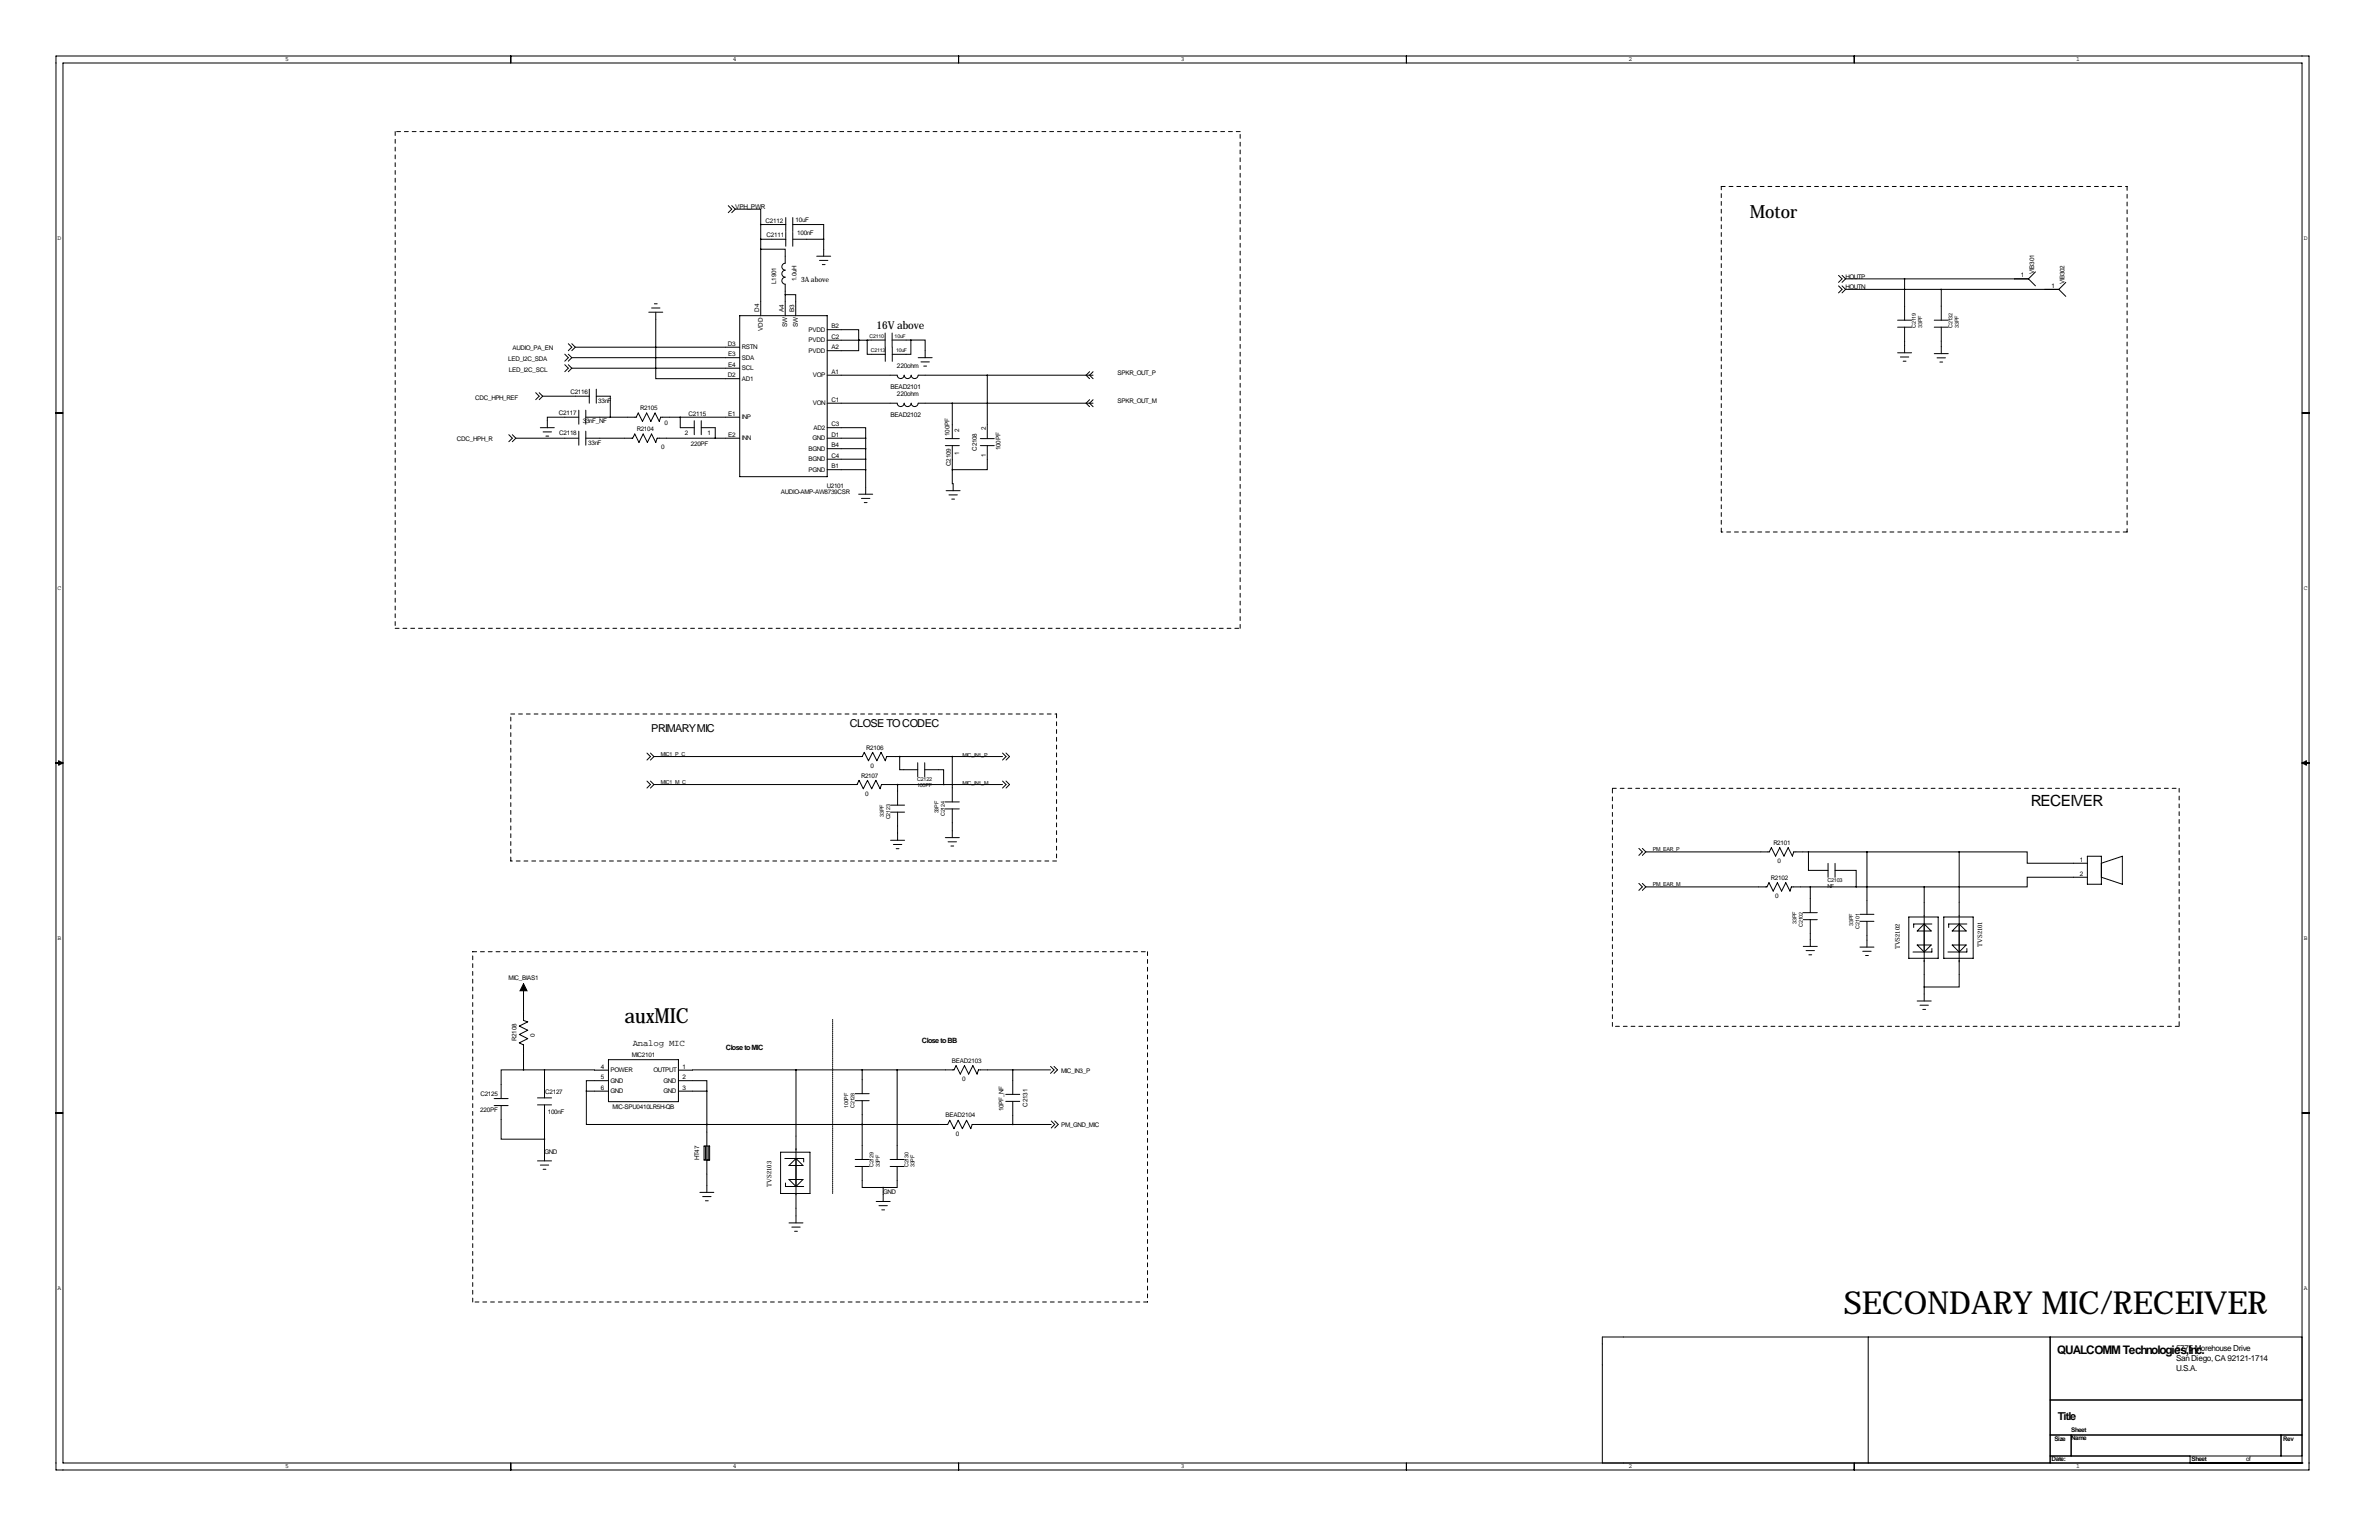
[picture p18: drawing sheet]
<svg xmlns="http://www.w3.org/2000/svg" width="864mm" height="559mm" viewBox="0 0 864 559" stroke-linecap="round" stroke-linejoin="round" font-family="sans-serif">
<defs><g id="words">
<text font-size="11.5" x="669.3" y="476.8">SECONDARY MIC/RECEIVER</text>
<text font-size="7.6" x="226.7" y="371.3">auxMIC</text>
<text font-size="6.6" x="635.2" y="79.2">Motor</text>
<text font-size="5.6" x="737.2" y="292.5">RECEIVER</text>
<text font-size="4.3" x="746.8" y="491.2">QUALCOMM Technologies,Inc.</text>
<g font-size="4">
<text x="318.2" y="119.2">16V above</text>
<text x="308.5" y="263.9">CLOSE TO CODEC</text>
<text x="236.4" y="265.7">PRIMARY MIC</text>
<text x="747" y="515.1">Title</text>
</g>
<text font-size="3.3" x="229.7" y="379.4">Analog MIC</text>
<g font-size="3">
<text x="789.9" y="490.1">5775 Morehouse Drive</text>
<text x="789.9" y="497.6">U.S.A.</text>
<text x="789.9" y="493.8">San Diego, CA 92121-1714</text>
</g>
<g font-size="2.6">
<text x="290.8" y="102.3">3A above</text>
<text x="263.4" y="381.1">Close to MIC</text>
<text x="334.6" y="378.6">Close to BB</text>
</g>
<g font-size="2.4">
<text x="266.9" y="75.9">VPH_PWR</text>
<text x="325.6" y="133.6">220ohm</text>
<text x="323.2" y="141">BEAD2101</text>
<text x="325.6" y="143.8">220ohm</text>
<text x="323.2" y="151.2">BEAD2102</text>
</g>
<g font-size="2.3">
<text x="103.5" y="22.2">5</text>
<text x="266" y="22.2">4</text>
<text x="428.6" y="22.2">3</text>
<text x="591.2" y="22.2">2</text>
<text x="753.7" y="22.2">1</text>
<text x="277.9" y="81">C2112</text>
<text x="288.8" y="80.5">10uF</text>
<text x="20.9" y="87">D</text>
<text x="278.3" y="86.1">C2111</text>
<text x="289.4" y="85.3">100nF</text>
<text x="836.3" y="87">D</text>
<text x="670" y="101.2">HOUTP</text>
<text x="733.6" y="100.7">1</text>
<text x="738.4" y="99.3" transform="rotate(-90 738.4 99.3)">VIB301</text>
<text x="281.7" y="103" transform="rotate(-90 281.7 103)">L1901</text>
<text x="289.1" y="102" transform="rotate(-90 289.1 102)">1.0uH</text>
<text x="670" y="105">HOUTN</text>
<text x="744.7" y="104.5">1</text>
<text x="749.4" y="103.1" transform="rotate(-90 749.4 103.1)">VIB302</text>
<text x="275.6" y="113" transform="rotate(-90 275.6 113)">D4</text>
<text x="284.5" y="113" transform="rotate(-90 284.5 113)">A4</text>
<text x="288.3" y="113" transform="rotate(-90 288.3 113)">B3</text>
<text x="276.9" y="119.9" transform="rotate(-90 276.9 119.9)">VDD</text>
<text x="285.8" y="118.7" transform="rotate(-90 285.8 118.7)">SW</text>
<text x="289.6" y="118.7" transform="rotate(-90 289.6 118.7)">SW</text>
<text x="301.8" y="119.1">B2</text>
<text x="264.2" y="125.5">D3</text>
<text x="293.5" y="120.4">PVDD</text>
<text x="293.5" y="124.2">PVDD</text>
<text x="301.8" y="122.9">C2</text>
<text x="184.4" y="131.1">LED_I2C_SDA</text>
<text x="186" y="126.9">AUDIO_PA_EN</text>
<text x="264.4" y="129.3">E3</text>
<text x="269.3" y="126.8">RSTN</text>
<text x="269.3" y="130.6">SDA</text>
<text x="293.5" y="128">PVDD</text>
<text x="301.8" y="126.7">A2</text>
<text x="184.7" y="134.9">LED_I2C_SCL</text>
<text x="264.2" y="136.9">D2</text>
<text x="264.4" y="133.1">E4</text>
<text x="269.3" y="134.4">SCL</text>
<text x="295" y="136.9">VOP</text>
<text x="301.8" y="135.6">A1</text>
<text x="405.7" y="135.9">SPKR_OUT_P</text>
<text x="207" y="143.1">C2116</text>
<text x="269.3" y="138.2">AD1</text>
<text x="172.4" y="145">CDC_HPH_REF</text>
<text x="217.1" y="146.3">33nF</text>
<text x="232.4" y="148.8">R2105</text>
<text x="295" y="147.1">VON</text>
<text x="301.8" y="145.8">C1</text>
<text x="405.7" y="146.1">SPKR_OUT_M</text>
<text x="202.9" y="150.5">C2117</text>
<text x="211.6" y="153.4">33nF_NF</text>
<text x="241.3" y="154.2">0</text>
<text x="249.9" y="150.9">C2115</text>
<text x="264.4" y="150.9">E1</text>
<text x="269.3" y="152.2">INP</text>
<text x="295.3" y="156">AD2</text>
<text x="301.8" y="154.7">C3</text>
<text x="165.9" y="160">CDC_HPH_R</text>
<text x="203" y="157.9">C2118</text>
<text x="213.5" y="161.4">33nF</text>
<text x="231.1" y="156.5">R2104</text>
<text x="248.5" y="157.7">2</text>
<text x="250.8" y="161.9">220PF</text>
<text x="256.8" y="157.7">1</text>
<text x="264.4" y="158.5">E2</text>
<text x="269.3" y="159.8">INN</text>
<text x="294.9" y="159.8">GND</text>
<text x="301.8" y="158.5">D1</text>
<text x="344.7" y="158.1" transform="rotate(-90 344.7 158.1)">100PF</text>
<text x="348.2" y="156.9" transform="rotate(-90 348.2 156.9)">2</text>
<text x="357.9" y="156.1" transform="rotate(-90 357.9 156.1)">2</text>
<text x="240" y="163.1">0</text>
<text x="293.5" y="163.6">BGND</text>
<text x="293.5" y="167.4">BGND</text>
<text x="301.8" y="162.3">B4</text>
<text x="301.8" y="166.1">C4</text>
<text x="348.2" y="165.2" transform="rotate(-90 348.2 165.2)">1</text>
<text x="354.6" y="163.6" transform="rotate(-90 354.6 163.6)">C2108</text>
<text x="357.9" y="165.9" transform="rotate(-90 357.9 165.9)">1</text>
<text x="363.2" y="163.3" transform="rotate(-90 363.2 163.3)">100PF</text>
<text x="293.5" y="171.2">PGND</text>
<text x="301.8" y="169.9">B1</text>
<text x="345.2" y="169" transform="rotate(-90 345.2 169)">C2109</text>
<text x="283.5" y="179.3">AUDIO-AMP-AW8739CSR</text>
<text x="300.1" y="177">U2101</text>
<text x="20.9" y="214">C</text>
<text x="836.3" y="214">C</text>
<text x="314.5" y="272">R2106</text>
<text x="315.9" y="278.6">0</text>
<text x="312.6" y="282.1">R2107</text>
<text x="314.1" y="288.8">0</text>
<text x="643.7" y="306.6">R2101</text>
<text x="645.2" y="313.2">0</text>
<text x="755" y="312.7">1</text>
<text x="755" y="317.8">2</text>
<text x="642.9" y="319.3">R2102</text>
<text x="644.4" y="325.9">0</text>
<text x="20.9" y="341">B</text>
<text x="836.3" y="341">B</text>
<text x="689.6" y="344.5" transform="rotate(-90 689.6 344.5)">TVS2102</text>
<text x="719.5" y="343.6" transform="rotate(-90 719.5 343.6)">TVS2101</text>
<text x="184.6" y="355.7">MIC_BIAS1</text>
<text x="187.5" y="377.7" transform="rotate(-90 187.5 377.7)">R2108</text>
<text x="194.1" y="376.2" transform="rotate(-90 194.1 376.2)">0</text>
<text x="229.4" y="383.5">MIC2101</text>
<text x="218.2" y="387.8">4</text>
<text x="221.6" y="389.1">POWER</text>
<text x="237.2" y="389.1">OUTPUT</text>
<text x="247.8" y="387.8">1</text>
<text x="345.5" y="385.7">BEAD2103</text>
<text x="385.2" y="389.2">MIC_IN3_P</text>
<text x="218.2" y="391.6">5</text>
<text x="218.2" y="395.4">6</text>
<text x="221.6" y="392.9">GND</text>
<text x="240.9" y="392.9">GND</text>
<text x="247.8" y="391.6">2</text>
<text x="247.8" y="395.4">3</text>
<text x="349.3" y="392.3">0</text>
<text x="174.4" y="397.6">C2125</text>
<text x="197.9" y="397">C2127</text>
<text x="221.6" y="396.7">GND</text>
<text x="240.9" y="396.7">GND</text>
<text x="373" y="401.5" transform="rotate(-90 373 401.5)">C2131</text>
<text x="174.3" y="403.5">220PF</text>
<text x="198.8" y="404.2">100nF</text>
<text x="222.4" y="402.3">MIC-SPU0410LR5H-QB</text>
<text x="343.3" y="405.5">BEAD2104</text>
<text x="364.3" y="403.2" transform="rotate(-90 364.3 403.2)">10PF_NF</text>
<text x="347" y="412.1">0</text>
<text x="385.2" y="408.8">PM_GND_MIC</text>
<text x="197.7" y="418.7">GND</text>
<text x="253.8" y="420.9" transform="rotate(-90 253.8 420.9)">HT47</text>
<text x="280.1" y="430.6" transform="rotate(-90 280.1 430.6)">TVS2103</text>
<text x="320.6" y="433.4">GND</text>
<text x="20.9" y="468">A</text>
<text x="836.3" y="468">A</text>
<text x="751.8" y="519.6">Sheet</text>
<text x="745.7" y="522.7">Size</text>
<text x="751.8" y="522.5">Name</text>
<text x="828.8" y="523">Rev</text>
<text x="103.5" y="532.8">5</text>
<text x="266" y="532.8">4</text>
<text x="428.6" y="532.8">3</text>
<text x="591.2" y="532.8">2</text>
<text x="744.7" y="530.1">Date:</text>
<text x="753.7" y="532.8">1</text>
<text x="795.5" y="530.1">Sheet</text>
<text x="815.3" y="530.1">of</text>
</g>
<g font-size="2">
<text x="695.5" y="119" transform="rotate(-90 695.5 119)">C2119</text>
<text x="697.7" y="119" transform="rotate(-90 697.7 119)">33PF</text>
<text x="708.8" y="119" transform="rotate(-90 708.8 119)">C2132</text>
<text x="711" y="119" transform="rotate(-90 711 119)">33PF</text>
<text x="239.9" y="274.3">MIC1_P_C</text>
<text x="349.5" y="274.5">MIC_IN1_P</text>
<text x="239.9" y="284.4">MIC1_M_C</text>
<text x="332.9" y="283.4">C2122</text>
<text x="332.9" y="285.6">100PF</text>
<text x="349.5" y="284.7">MIC_IN1_M</text>
<text x="320.8" y="296.3" transform="rotate(-90 320.8 296.3)">33PF</text>
<text x="323.1" y="297.3" transform="rotate(-90 323.1 297.3)">C2123</text>
<text x="340.7" y="295.1" transform="rotate(-90 340.7 295.1)">33PF</text>
<text x="342.9" y="296.1" transform="rotate(-90 342.9 296.1)">C2124</text>
<text x="600" y="308.9">PM_EAR_P</text>
<text x="600" y="321.6">PM_EAR_M</text>
<text x="663.3" y="319.9">C2103</text>
<text x="663.3" y="322.2">NF</text>
<text x="652.1" y="335.3" transform="rotate(-90 652.1 335.3)">33PF</text>
<text x="672.7" y="335.9" transform="rotate(-90 672.7 335.9)">33PF</text>
<text x="654.4" y="336.3" transform="rotate(-90 654.4 336.3)">C2102</text>
<text x="675" y="336.9" transform="rotate(-90 675 336.9)">C2101</text>
<text x="307.9" y="402" transform="rotate(-90 307.9 402)">100PF</text>
<text x="310.2" y="402" transform="rotate(-90 310.2 402)">C2128</text>
<text x="317" y="423.5" transform="rotate(-90 317 423.5)">C2129</text>
<text x="319.3" y="423.5" transform="rotate(-90 319.3 423.5)">33PF</text>
<text x="329.7" y="423.5" transform="rotate(-90 329.7 423.5)">C2130</text>
<text x="332" y="423.5" transform="rotate(-90 332 423.5)">33PF</text>
</g>
<g font-size="1.9">
<text x="315.6" y="122.8">C2110</text>
<text x="324.8" y="122.8">10uF</text>
<text x="316.1" y="127.9">C2113</text>
<text x="325.3" y="127.9">10uF</text>
</g>
</g></defs>
<g fill="none" stroke="#000" stroke-width=".36">
<path d="M20.3 20.3h817.9v513.1h-817.9zM22.9 22.9h812.8v508h-812.8zM185.4 20.3v2.6M348 20.3v2.6M510.5 20.3v2.6M673.1 20.3v2.6M264.4 74.6l1.2 1.3-1.2 1.3M265.6 74.6l1.3 1.3M266.9 75.9h9.2v5.6M266.9 75.9l-1.3 1.3M285.2 78.9v5.1M287.8 78.9v5.1"/>
<path d="M276.1 90.4h8.9v5.1a1.27 1.27 0 0 0-1.2 1.3 1.27 1.27 0 0 0 1.2 1.2 1.27 1.27 0 0 0-1.2 1.3 1.27 1.27 0 0 0 1.2 1.3 1.27 1.27 0 0 0-1.2 1.2 1.27 1.27 0 0 0 1.2 1.3v11.5M276.1 81.5v33.1M276.1 81.5h9.1M276.1 86.8h9.1M285.2 84.3v5.1M287.8 81.5h11.2v5.3M287.8 84.3v5.1M287.8 86.8h11.2M296.5 93h5M297.5 94.5h3M298.5 96h1M299 86.8v6.2"/>
<path d="M667.4 99.9l1.3 1.3-1.3 1.3M668.7 99.9l1.3 1.3M738.9 98.7l-2.6 2.5M235.5 113.3h5.1M236.5 111.8h3.1M237.5 110.2h1.1M238 113.3v24.1h30.5M268.5 114.6h31.8v58.4h-31.8zM285 106.9h3.8v7.7M300.3 119.6h11.4v3.8M667.4 103.7l1.3 1.3-1.3 1.3M668.7 103.7l1.3 1.3"/>
<path d="M670 101.2h66.3M670 105h77.4M670 101.2l-1.3 1.3M670 105l-1.3 1.3M688.8 118.7h5.1M688.8 116.2h5.1M691.4 101.2v15M691.4 118.7v9.3M702.2 118.7h5M702.2 116.2h5M704.7 105v11.2M704.7 118.7v9.6"/>
<path d="M736.3 101.2l2.6 2.5M747.4 105l2.5 2.5M749.9 102.5l-2.5 2.5M205 132.3l1.3 1.3-1.3 1.3M205 128.5l1.3 1.3-1.3 1.3M206.3 124.7l1.3 1.3-1.3 1.3M206.3 132.3l1.3 1.3M206.3 128.5l1.3 1.3M207.6 129.8h60.9M207.6 133.6h60.9M207.6 124.7l1.2 1.3M207.6 133.6l-1.3 1.3"/>
<path d="M207.6 129.8l-1.3 1.3M208.8 126h59.7M208.8 126l-1.2 1.3M300.3 136.1h25.4a1.27 1.27 0 0 0 1.2 1.3 1.27 1.27 0 0 0 1.3-1.2 1.27 1.27 0 0 0 1.3 1.2 1.27 1.27 0 0 0 1.3-1.2 1.27 1.27 0 0 0 1.2 1.2 1.27 1.27 0 0 0 1.3-1.2l63.5-.1M300.3 123.4h14.5M311.7 123.4v3.9h-11.4M311.7 123.4h.1M314.8 123.4v5.2h6.6M321.3 123.4h-6.5M321.3 120.9v5M321.4 126v5.1M323.8 123.4h6.9"/>
<path d="M323.8 120.9v5M323.9 126v5.1M330.7 123.4h5.1v6.4M330.7 123.4v5.2h-6.8M333.3 129.8h5.1M334.3 131.3h3.1M335.3 132.8h1M358.4 136.1v23.1M395.5 134.9l-1.2 1.2 1.2 1.3M396.8 134.9l-1.3 1.2 1.3 1.3M688.8 128h5.1M689.9 129.5h3"/>
<path d="M690.9 131.1h1M702.2 128.3h5M703.2 129.8h3M704.2 131.4h1M20.3 149.9h2.6M184.7 157.7l1.3 1.3-1.3 1.3M186 157.7l1.2 1.3M187.2 159h22.9M187.2 159l-1.2 1.3M194.5 142.5l1.2 1.3-1.2 1.2M195.7 142.5l1.3 1.3M196.1 155.2h5.1"/>
<path d="M197 143.8h16.9M197 143.8l-1.3 1.2M197.2 156.7h3M198.2 158.2h1M210.1 151.4h-11.4v3.8M210.1 148.8v5.1M210.1 156.5v5M212.6 159h17.1l.7-1.5 1.6 3 1.5-3 1.5 3 1.5-3 1.5 3 .6-1.5h29.9M212.6 151.4h18.3l.8-1.5 1.5 3 1.5-3 1.6 3 1.5-3 1.5 3 .5-1.5h28.7M212.6 148.8v5.1M212.6 156.5v5M213.9 141.2v5.1"/>
<path d="M216.5 141.2v5.1M216.5 143.8h5v7.6M246.9 151.4v3.8h5.1M252 152.7v5M254.6 155.2h5v3.8M254.6 152.7v5M300.3 146.3h25.4a1.27 1.27 0 0 0 1.2 1.2 1.27 1.27 0 0 0 1.3-1.2 1.27 1.27 0 0 0 1.3 1.2 1.27 1.27 0 0 0 1.3-1.2 1.27 1.27 0 0 0 1.2 1.2 1.27 1.27 0 0 0 1.3-1.2h63.5M300.3 155.2h13.9v3.8M300.3 159h13.9M314.2 159v20.3M343.2 159.2h5M345.7 146.3v12.9"/>
<path d="M355.9 159.2h5M395.5 145l-1.2 1.3 1.2 1.3M396.8 145l-1.3 1.3 1.3 1.3M835.7 149.9h2.5M300.3 170.4h13.9M300.3 162.8h13.9M300.3 166.6h13.9M311.7 179.3h5.1M343.2 161.7h5M343.5 178.1h5M344.5 179.6h3M345.7 170.4v5.1h.3v2.6"/>
<path d="M345.7 161.7v8.7M355.9 161.7h5M358.4 161.7v8.7h-12.7M312.7 180.8h3.1M313.7 182.4h1.1M345.5 181.1h1M20.3 276.9h2.6M21.3 276.1l1.6 .8-1.6 .7zM234.8 273.3l1.3 1.2-1.3 1.3M236.1 273.3l1.3 1.2M237.4 274.5h75.6l.7-1.5 1.6 3 1.5-3 1.5 3 1.5-3 1.6 3 .5-1.5h42M237.4 274.5l-1.3 1.3"/>
<path d="M326.6 274.5v4.8h6.5M333.1 276.8v5M335.7 279.3h6.8v5.4M335.7 276.8v5M345.7 274.5v16.5M363.9 273.3l1.3 1.2-1.3 1.3M365.2 273.3l1.3 1.2-1.3 1.3M835.7 276.9h2.5M835.7 276.9l1.5-.8v1.5zM234.8 283.4l1.3 1.3-1.3 1.3M236.1 283.4l1.3 1.3M237.4 284.7h73.7l.8-1.5 1.5 3 1.5-3 1.5 3 1.6-3 1.5 3 .5-1.5h43.9"/>
<path d="M237.4 284.7l-1.3 1.3M323.3 292.2h5.1M323.3 294.7h5.1M325.8 284.7v7.5M325.8 294.7v10.2M343.2 291h5M343.2 293.5h5M345.7 293.5v10.4M363.9 283.4l1.3 1.3-1.3 1.3M365.2 283.4l1.3 1.3-1.3 1.3M323.3 304.9h5.1M324.3 306.4h3.1"/>
<path d="M325.3 307.9h1M343.2 303.9h5M344.2 305.5h3M345.2 307h1M594.9 307.8l1.3 1.3-1.3 1.3M596.2 307.8l1.3 1.3M597.5 309.1h44.8l.7-1.5 1.6 3 1.5-3 1.5 3 1.5-3 1.5 3 .6-1.5h60M597.5 309.1l-1.3 1.3M656.5 309.1v6.7h7.1M663.6 313.3v5.1M666.1 315.8h7.7v6M666.1 313.3v5.1"/>
<path d="M677.7 309.1v22.7M711.2 309.1h24.7v4.1h21.8M711.2 309.1v49h-12.7M757.7 318.3h-21.8v3.5h-37.4M757.7 310.7h5.1v10.2h-5.1zM762.8 313.2l7.6-2.5v10.2l-7.6-2.6M594.9 320.5l1.3 1.3-1.3 1.3M596.2 320.5l1.3 1.3M597.5 321.8h43.9l.8-1.5 1.5 3 1.5-3 1.5 3 1.6-3 1.5 3 .5-1.5h48.2M597.5 321.8l-1.3 1.3M654.6 331.2h5.1M654.6 333.7h5.1"/>
<path d="M657.1 321.8v9.4M657.1 333.7v9.7M675.2 331.8h5.1M675.2 334.3h5.1M677.7 334.3v9.4M692.9 332.7h10.7v15h-10.7zM698.5 321.8v41.4M698.5 335.3l2.5 2.5h-5zM701.3 335.3h-6.6v1.2M705.6 332.7h10.7v15h-10.7zM711.2 335.3l2.5 2.5h-5zM714 335.3h-6.6v1.2"/>
<path d="M190 357v13.3l1.6 .5-3.1 1.5 3.1 1.5-3.1 1.6 3.1 1.5-3.1 1.5 1.5 .8v9M654.6 343.4h5.1M655.6 344.9h3.1M656.6 346.5h1.1M675.2 343.7h5.1M676.2 345.2h3M677.2 346.7h1M696 342.9h5l-2.5 2.5zM701.3 344.2v1.2h-6.9M708.7 342.9h5l-2.5 2.5zM714 344.2v1.2h-6.9M696 363.2h5"/>
<path d="M697 364.7h3M698 366.3h1M179.4 398.6h5.1M190 388.2h-8.1v10.4M190 388.2h7.7M195.1 398.4h5.1M197.7 388.2l23.2 .1M197.7 388.2v10.2M212.9 395.9v12.1h43.7M212.9 395.9h8M220.9 392.1h-8v3.8M220.9 384.5h25.4v15.2h-25.4z"/>
<path d="M246.3 392.1h10.3v3.8M246.3 395.9h10.3M256.6 395.9v36.8M289 388.2l-42.7 .1M289 388.2h57.3l.8-1.5 1.5 3 1.5-3 1.5 3 1.6-3 1.5 3 .5-1.5h26.2M289 388.2v55.5M310.4 396.8h5.1M310.4 399.4h5.1M313 388.2v8.6M313 399.4v21.3M325.7 388.2v32.5M365.1 397.1h5.1"/>
<path d="M365.1 399.6h5.1M367.6 388.2v8.9M367.6 399.6v8.4M381.4 386.9l1.2 1.3-1.2 1.3M382.6 386.9l1.3 1.3-1.3 1.3M20.3 403.9h2.6M179.4 401.2h5.1M181.9 401.2v12.2h15.8M195.1 400.9h5.1M197.7 400.9v20.3M255.6 415.8h2v5.1h-2zM256.1 415.8v5.1"/>
<path d="M256.6 408h.1M256.6 408h87.4l.8-1.5 1.5 3 1.5-3 1.6 3 1.5-3 1.5 3 .5-1.5h28.7M257.1 415.8v5.1M283.4 418.1h10.6v15h-10.6zM313 408h.1M381.6 406.8l1.3 1.2-1.3 1.3M382.9 406.8l1.2 1.2-1.2 1.3M835.7 403.9h2.5M195.1 421.2h5.1M196.1 422.8h3.1M197.2 424.3h1M254.1 432.7h5"/>
<path d="M255.1 434.2h3M256.1 435.7h1M256.6 420.9h.1M257.1 420.9h.1M284.9 420.4h6.8v1.2M285.1 429.3v1.2h6.6M286.4 428h5.1l-2.5 2.5zM286.4 422.9l2.6-2.5 2.5 2.5zM310.4 423.3h5.1M310.4 420.7h5.1M313 423.3v7.6h7.6M318.1 436h5"/>
<path d="M319.1 437.5h3M320.1 439h1M320.6 430.9v5.1M323.1 423.3h5.1M323.1 420.7h5.1M325.7 423.3v7.6h-5.1M286.4 443.7h5.1M287.4 445.3h3.1M288.4 446.8h1.1M678.2 485.1v45.8M744.2 485.1v45.8M835.7 485.1h-254v45.8"/>
<path d="M744.2 508h91.5M185.4 530.9v2.5M348 530.9v2.5M510.5 530.9v2.5M673.1 530.9v2.5M744.2 520.7h91.5M744.2 528.3h91.5M751.8 520.7v7.6M795 530.9h.1M795 528.3v2.6M828 520.7v7.6M835.7 530.9h.1"/>
</g>
<g fill="none" stroke="#000" stroke-width=".36" stroke-dasharray="1.4 1.4">
<path d="M143.5 47.8v180.2M450.2 47.8h-306.7M624.8 67.7h147.4M772.2 67.7v125.3M624.8 193v-125.3M772.2 193h-147.4M143.5 228h306.7M450.2 228v-180.2M185.4 259.1h198.1M383.5 259.1v53.3M585.3 286.1h205.8M791.1 286.1v86.3"/>
<path d="M185.4 312.4v-53.3M383.5 312.4h-198.1M171.6 345.3h245M416.6 345.3v127.1M585.3 372.4v-86.3M791.1 372.4h-205.8M171.6 472.4v-127.1M416.6 472.4h-245"/>
</g>
<path d="M302.3 369.9v63.5" fill="none" stroke="#000" stroke-width=".36" stroke-dasharray=".4 .4"/>
<path d="M190 357l1.3 2.5h-2.5z" fill="#000" stroke="#000" stroke-width=".36"/>
<path d="M657.1 321.8a.05 .05 0 0 0 .1 0 .05 .05 0 0 0-.1 0zM342.5 284.7a.05 .05 0 0 0 .1 0 .05 .05 0 0 0-.1 0zM367.6 388.2a.05 .05 0 0 0 .1 0 .05 .05 0 0 0-.1 0zM367.6 408a.05 .05 0 0 0 .1 0 .05 .05 0 0 0-.1 0zM197.6 413.4a.05 .05 0 0 0 .1 0 .05 .05 0 0 0-.1 0zM197.6 388.2a.05 .05 0 0 0 .1 0 .05 .05 0 0 0-.1 0zM190 388.2a.05 .05 0 0 0 .1 0 .05 .05 0 0 0-.1 0zM212.8 395.9a.05 .05 0 0 0 .1 0 .05 .05 0 0 0-.1 0zM288.9 388.2a.05 .05 0 0 0 .1 0 .05 .05 0 0 0-.1 0zM221.5 151.4a.05 .05 0 0 0 .1 0 .05 .05 0 0 0-.1 0zM314.2 159a.05 .05 0 0 0 .1 0 .05 .05 0 0 0-.1 0zM314.2 162.8a.05 .05 0 0 0 .1 0 .05 .05 0 0 0-.1 0zM314.2 166.6a.05 .05 0 0 0 .1 0 .05 .05 0 0 0-.1 0zM314.2 170.4a.05 .05 0 0 0 .1 0 .05 .05 0 0 0-.1 0zM276.1 86.8a.05 .05 0 0 0 .1 0 .05 .05 0 0 0-.1 0zM276.1 90.4a.05 .05 0 0 0 .1 0 .05 .05 0 0 0-.1 0zM285 106.9a.05 .05 0 0 0 .1 0 .05 .05 0 0 0-.1 0zM246.9 151.4a.05 .05 0 0 0 .1 0 .05 .05 0 0 0-.1 0zM259.6 159a.05 .05 0 0 0 .1 0 .05 .05 0 0 0-.1 0zM276.1 81.5a.05 .05 0 0 0 .1 0 .05 .05 0 0 0-.1 0zM330.6 123.4a.05 .05 0 0 0 .1 0 .05 .05 0 0 0-.1 0z" fill="#000" stroke="#000" stroke-width=".51"/>
<use href="#words"/>
</svg>
